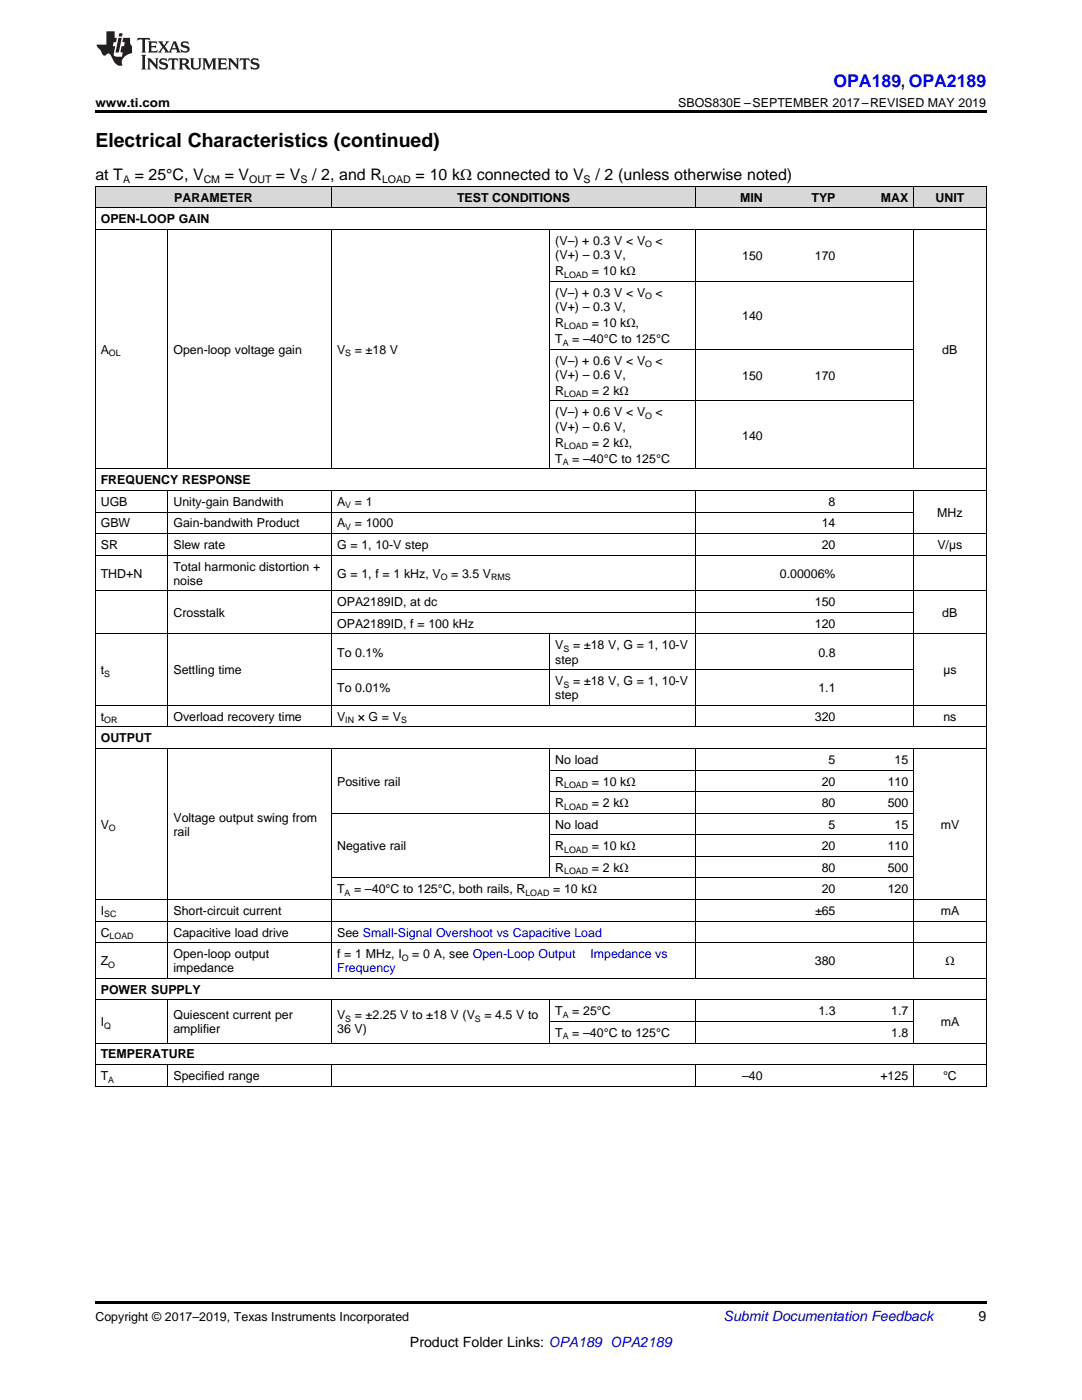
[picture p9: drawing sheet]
<svg xmlns="http://www.w3.org/2000/svg" width="216mm" height="279mm" viewBox="0 0 216 279" stroke-linecap="round" stroke-linejoin="round" font-family="sans-serif">
<defs><g id="words">
<text font-size="3.9" x="19" y="29.3">Electrical Characteristics (continued)</text>
<text font-size="3.5" fill="#00f" x="166.3" y="17.3">OPA189, OPA2189</text>
<g font-size="3.2">
<text x="19" y="36">at T</text>
<text x="26.9" y="36">= 25°C, V</text>
<text x="44.8" y="36">= V</text>
<text x="55.1" y="36">= V</text>
<text x="62.3" y="36">/ 2, and R</text>
<text x="82.9" y="36">= 10 kΩ connected to V</text>
<text x="118.8" y="36">/ 2 (unless otherwise noted)</text>
</g>
<text font-size="2.8" fill="#0000c8" x="144.4" y="263.6">Submit Documentation Feedback</text>
<g font-size="2.8">
<text x="195.3" y="263.6">9</text>
<text x="81.8" y="268.9">Product Folder Links: OPA189 OPA2189</text>
</g>
<g font-size="2.5">
<text x="19" y="21.4">www.ti.com</text>
<text x="135.3" y="21.4">SBOS830E –SEPTEMBER 2017–REVISED MAY 2019</text>
<text x="34.8" y="40.3">PARAMETER</text>
<text x="91.2" y="40.3">TEST CONDITIONS</text>
<text x="147.7" y="40.3">MIN</text>
<text x="161.9" y="40.3">TYP</text>
<text x="175.8" y="40.3">MAX</text>
<text x="186.7" y="40.3">UNIT</text>
<text x="20.1" y="44.6">OPEN-LOOP GAIN</text>
<text x="110.8" y="48.9">(V–) + 0.3 V &lt; V</text>
<text x="110.8" y="51.7">(V+) – 0.3 V,</text>
<text x="130.8" y="48.9">&lt;</text>
<text x="148.1" y="51.9">150</text>
<text x="162.6" y="51.9">170</text>
<text x="110.8" y="54.9">R</text>
<text x="110.8" y="59.2">(V–) + 0.3 V &lt; V</text>
<text x="118.1" y="54.9">= 10 kΩ</text>
<text x="130.8" y="59.2">&lt;</text>
<text x="110.8" y="62.1">(V+) – 0.3 V,</text>
<text x="110.8" y="65.3">R</text>
<text x="118.1" y="65.3">= 10 kΩ,</text>
<text x="148.1" y="63.9">140</text>
<text x="20.1" y="70.6">A</text>
<text x="34.6" y="70.6">Open-loop voltage gain</text>
<text x="67.3" y="70.6">V</text>
<text x="70.8" y="70.6">= ±18 V</text>
<text x="110.8" y="68.5">T</text>
<text x="114.2" y="68.5">= –40°C to 125°C</text>
<text x="188" y="70.6">dB</text>
<text x="110.8" y="72.8">(V–) + 0.6 V &lt; V</text>
<text x="110.8" y="75.6">(V+) – 0.6 V,</text>
<text x="130.8" y="72.8">&lt;</text>
<text x="148.1" y="75.8">150</text>
<text x="162.6" y="75.8">170</text>
<text x="110.8" y="78.8">R</text>
<text x="110.8" y="83.1">(V–) + 0.6 V &lt; V</text>
<text x="118.1" y="78.8">= 2 kΩ</text>
<text x="130.8" y="83.1">&lt;</text>
<text x="110.8" y="85.9">(V+) – 0.6 V,</text>
<text x="110.8" y="89.1">R</text>
<text x="118.1" y="89.1">= 2 kΩ,</text>
<text x="148.1" y="87.7">140</text>
<text x="110.8" y="92.4">T</text>
<text x="114.2" y="92.4">= –40°C to 125°C</text>
<text x="20.1" y="96.7">FREQUENCY RESPONSE</text>
<text x="20.1" y="101">UGB</text>
<text x="34.6" y="101">Unity-gain Bandwith</text>
<text x="67.3" y="101">A</text>
<text x="70.8" y="101">= 1</text>
<text x="165.3" y="101">8</text>
<text x="20.1" y="105.3">GBW</text>
<text x="34.6" y="105.3">Gain-bandwith Product</text>
<text x="67.3" y="105.3">A</text>
<text x="70.8" y="105.3">= 1000</text>
<text x="164" y="105.3">14</text>
<text x="187" y="103.1">MHz</text>
<text x="20.1" y="109.6">SR</text>
<text x="34.6" y="109.6">Slew rate</text>
<text x="34.6" y="113.9">Total harmonic distortion +</text>
<text x="67.3" y="109.6">G = 1, 10-V step</text>
<text x="164" y="109.6">20</text>
<text x="187" y="109.6">V/µs</text>
<text x="20.1" y="115.3">THD+N</text>
<text x="34.6" y="116.7">noise</text>
<text x="67.3" y="115.3">G = 1, f = 1 kHz, V</text>
<text x="90" y="115.3">= 3.5 V</text>
<text x="155.6" y="115.3">0.00006%</text>
<text x="34.6" y="123.2">Crosstalk</text>
<text x="67.3" y="121">OPA2189ID, at dc</text>
<text x="67.3" y="125.3">OPA2189ID, f = 100 kHz</text>
<text x="162.6" y="121">150</text>
<text x="162.6" y="125.3">120</text>
<text x="188" y="123.2">dB</text>
<text x="67.3" y="131">To 0.1%</text>
<text x="110.8" y="129.6">V</text>
<text x="114.3" y="129.6">= ±18 V, G = 1, 10-V</text>
<text x="163.3" y="131">0.8</text>
<text x="20.1" y="134.6">t</text>
<text x="34.6" y="134.6">Settling time</text>
<text x="110.8" y="132.4">step</text>
<text x="110.8" y="136.7">V</text>
<text x="114.3" y="136.7">= ±18 V, G = 1, 10-V</text>
<text x="188.2" y="134.6">µs</text>
<text x="20.1" y="143.9">t</text>
<text x="34.6" y="143.9">Overload recovery time</text>
<text x="67.3" y="138.1">To 0.01%</text>
<text x="67.3" y="143.9">V</text>
<text x="71.4" y="143.9">× G = V</text>
<text x="110.8" y="139.6">step</text>
<text x="162.6" y="143.9">320</text>
<text x="163.3" y="138.1">1.1</text>
<text x="188.2" y="143.9">ns</text>
<text x="20.1" y="148.2">OUTPUT</text>
<text x="110.8" y="152.5">No load</text>
<text x="165.3" y="152.5">5</text>
<text x="178.5" y="152.5">15</text>
<text x="67.3" y="156.8">Positive rail</text>
<text x="110.8" y="156.8">R</text>
<text x="110.8" y="161.1">R</text>
<text x="118.1" y="156.8">= 10 kΩ</text>
<text x="118.1" y="161.1">= 2 kΩ</text>
<text x="164" y="156.8">20</text>
<text x="164" y="161.1">80</text>
<text x="177.1" y="156.8">110</text>
<text x="177.1" y="161.1">500</text>
<text x="20.1" y="165.4">V</text>
<text x="34.6" y="164">Voltage output swing from</text>
<text x="34.6" y="166.8">rail</text>
<text x="110.8" y="165.4">No load</text>
<text x="165.3" y="165.4">5</text>
<text x="178.5" y="165.4">15</text>
<text x="187.7" y="165.4">mV</text>
<text x="67.3" y="169.7">Negative rail</text>
<text x="110.8" y="169.7">R</text>
<text x="110.8" y="174">R</text>
<text x="118.1" y="169.7">= 10 kΩ</text>
<text x="118.1" y="174">= 2 kΩ</text>
<text x="164" y="169.7">20</text>
<text x="164" y="174">80</text>
<text x="177.1" y="169.7">110</text>
<text x="177.1" y="174">500</text>
<text x="67.3" y="178.3">T</text>
<text x="70.7" y="178.3">= –40°C to 125°C, both rails, R</text>
<text x="110.4" y="178.3">= 10 kΩ</text>
<text x="164" y="178.3">20</text>
<text x="177.1" y="178.3">120</text>
<text x="20.1" y="182.6">I</text>
<text x="34.6" y="182.6">Short-circuit current</text>
<text x="162.6" y="182.6">±65</text>
<text x="187.7" y="182.6">mA</text>
<text x="20.1" y="186.9">C</text>
<text x="34.6" y="186.9">Capacitive load drive</text>
<text x="34.6" y="191.2">Open-loop output</text>
<text x="67.3" y="186.9">See Small-Signal Overshoot vs Capacitive Load</text>
<text x="67.3" y="191.2">f = 1 MHz, I</text>
<text x="82.3" y="191.2">= 0 A, see Open-Loop Output</text>
<text x="20.1" y="192.6">Z</text>
<text x="34.6" y="194">impedance</text>
<text x="162.6" y="192.6">380</text>
<text x="188.6" y="192.6">Ω</text>
<text x="20.1" y="198.3">POWER SUPPLY</text>
<text x="34.6" y="203.4">Quiescent current per</text>
<text x="67.3" y="203.4">V</text>
<text x="70.8" y="203.4">= ±2.25 V to ±18 V (V</text>
<text x="96.7" y="203.4">= 4.5 V to</text>
<text x="110.8" y="202.6">T</text>
<text x="114.2" y="202.6">= 25°C</text>
<text x="163.3" y="202.6">1.3</text>
<text x="177.8" y="202.6">1.7</text>
<text x="20.1" y="204.8">I</text>
<text x="34.6" y="206.2">amplifier</text>
<text x="67.3" y="206.2">36 V)</text>
<text x="110.8" y="206.9">T</text>
<text x="114.2" y="206.9">= –40°C to 125°C</text>
<text x="177.8" y="206.9">1.8</text>
<text x="187.7" y="204.8">mA</text>
<text x="20.1" y="211.2">TEMPERATURE</text>
<text x="20.1" y="215.5">T</text>
<text x="34.6" y="215.5">Specified range</text>
<text x="148.1" y="215.5">–40</text>
<text x="175.7" y="215.5">+125</text>
<text x="188.2" y="215.5">°C</text>
<text x="19" y="263.6">Copyright © 2017–2019, Texas Instruments Incorporated</text>
</g>
<g font-size="2.5" fill="#00f">
<text x="117.8" y="191.2">Impedance vs</text>
<text x="67.3" y="194">Frequency</text>
</g>
<g font-size="2.1">
<text x="24.6" y="36.6">A</text>
<text x="40.6" y="36.6">CM</text>
<text x="49.7" y="36.6">OUT</text>
<text x="59.9" y="36.6">S</text>
<text x="76.2" y="36.6">LOAD</text>
<text x="116.5" y="36.6">S</text>
</g>
<g font-size="1.8">
<text x="128.7" y="49.4">O</text>
<text x="112.6" y="55.4">LOAD</text>
<text x="128.7" y="59.7">O</text>
<text x="112.6" y="65.8">LOAD</text>
<text x="21.7" y="71.1">OL</text>
<text x="68.9" y="71.1">S</text>
<text x="112.3" y="69">A</text>
<text x="128.7" y="73.3">O</text>
<text x="112.6" y="79.3">LOAD</text>
<text x="128.7" y="83.6">O</text>
<text x="112.6" y="89.6">LOAD</text>
<text x="112.3" y="92.9">A</text>
<text x="68.9" y="101.5">V</text>
<text x="68.9" y="105.8">V</text>
<text x="87.9" y="115.8">O</text>
<text x="98" y="115.8">RMS</text>
<text x="112.4" y="130.1">S</text>
<text x="20.8" y="135.1">S</text>
<text x="112.4" y="137.2">S</text>
<text x="20.8" y="144.4">OR</text>
<text x="68.9" y="144.4">IN</text>
<text x="80" y="144.4">S</text>
<text x="112.6" y="157.3">LOAD</text>
<text x="112.6" y="161.6">LOAD</text>
<text x="21.7" y="165.9">O</text>
<text x="112.6" y="170.2">LOAD</text>
<text x="68.8" y="178.8">A</text>
<text x="104.8" y="178.8">LOAD</text>
<text x="112.6" y="174.5">LOAD</text>
<text x="20.8" y="183.1">SC</text>
<text x="21.9" y="187.4">LOAD</text>
<text x="80.2" y="191.7">O</text>
<text x="21.6" y="193.1">O</text>
<text x="68.9" y="203.9">S</text>
<text x="94.8" y="203.9">S</text>
<text x="112.3" y="203.1">A</text>
<text x="20.8" y="205.3">Q</text>
<text x="112.3" y="207.4">A</text>
<text x="21.6" y="216">A</text>
</g>
</g></defs>
<g fill="#d8d8d8">
<path d="M19 37.3h14.5v4.3h-14.5z"/>
<path d="M33.5 37.3h32.7v4.3h-32.7z"/>
<path d="M66.2 37.3h43.5v4.3h-43.5z"/>
<path d="M109.7 37.3h29.1v4.3h-29.1z"/>
<path d="M138.8 37.3h14.5v4.3h-14.5z"/>
<path d="M153.3 37.3h14.5v4.3h-14.5z"/>
<path d="M167.8 37.3h14.5v4.3h-14.5z"/>
<path d="M182.3 37.3h14.5v4.3h-14.5z"/>
</g>
<path d="M19 22h177.8v.5h-177.8zM19 259.7h177.8v.5h-177.8z" fill="#000"/>
<g fill="none" stroke="#000" stroke-width=".2">
<path d="M19 37.2h177.8M19.1 37.2v179.6M66.2 37.2v4.4M138.7 37.2v4.4M182.3 37.2v4.4M196.8 37.2v179.6M19 45.8h177.8M19 41.5h177.8M33.5 45.9v47.7M66.2 45.9v47.7M109.7 45.9v47.7M109.7 56.1h72.6"/>
<path d="M138.7 45.9v47.7M182.3 45.9v47.7M109.7 69.7h72.6M19 97.9h177.8M19 93.6h177.8M33.5 97.9v47.2M66.2 97.9v47.2M109.7 80h72.6M138.7 97.9v47.2M182.3 97.9v47.2M19 117.9h177.8M19 110.8h177.8"/>
<path d="M19 106.5h177.8M19 102.2h163.3M19 126.5h177.8M66.2 133.6h116.1M66.2 122.2h116.1M109.7 126.6v14.2M19 149.4h177.8M19 145.1h177.8M19 140.8h177.8M33.5 149.4v45.9M66.2 149.4v45.9M109.7 149.4v25.9"/>
<path d="M109.7 158h72.6M109.7 153.7h72.6M138.7 149.4v45.9M182.3 149.4v45.9M19 179.5h177.8M66.2 175.2h116.1M66.2 162.3h116.1M109.7 170.9h72.6M109.7 166.6h72.6M19 199.5h177.8M19 195.2h177.8M19 188.1h177.8"/>
<path d="M19 183.8h177.8M33.5 199.6v8.6M66.2 199.6v8.6M109.7 199.6v8.6M138.7 199.6v8.6M182.3 199.6v8.6M19 216.8h177.8M19 212.5h177.8M19 208.2h177.8M33.5 212.5v4.3M66.2 212.5v4.3M109.7 203.9h72.6"/>
<path d="M138.7 212.5v4.3M182.3 212.5v4.3"/>
</g>
<g fill="#231f20">
<path d="M27.5 7.6l-.1 .5 .4-.2h.6v.1v2.1l-.2 .4h1l-.3-.4v-2.1l.1-.1h.5l.5 .2-.2-.5zM29.5 8.3l.2 .3v1.5l-.2 .4h1.8l.2-.6a1.04 1.04 0 0 1-1.3 .2v-.7h.6l.3 .2v-.6l-.3 .2h-.6v-.6l.8-.1 .4 .3-.2-.5zM31.5 8.3l.9 1.1-.9 1.1h.8l-.2-.2 .5-.7 .4 .7-.2 .2h1.5l-.1-.2 .1-.4h.9l.1 .4-.2 .2h1l-.3-.3-.7-1.9h-.5l-.9 2-.8-1 .9-1h-.8l.1 .3-.3 .5-.4-.6 .2-.2zM34.7 8.6l.4 1h-.7zM36.3 8.4a.63 .63 0 0 0-.2 .7 .63 .63 0 0 0 .6 .4l.6 .2 .1 .2a.75 .75 0 0 1-.7 .4 .75 .75 0 0 1-.6-.5l.1 .7 .1-.1a1.11 1.11 0 0 0 1.5-.6 1.13 1.13 0 0 0-1.2-.8l-.1-.4a1.04 1.04 0 0 1 1.2 .2l-.2-.5-.1 .1-.5-.2zM28.2 10.9l.2 .4v2.2l-.2 .4h1l-.3-.4v-2.2l.3-.4zM29.3 11.6l.3 .4v1.5l-.3 .4h.8l-.2-.4v-1.3l1.5 1.7v-1.9l.2-.4h-.7l.2 .4v.9l-1.1-1.3zM32 11.8a.62 .62 0 0 0-.2 .7 .62 .62 0 0 0 .6 .4l.6 .1 .1 .3a.76 .76 0 0 1-.7 .3 .76 .76 0 0 1-.6-.4l.1 .7 .1-.1a1.11 1.11 0 0 0 1.5-.6 1.13 1.13 0 0 0-1.2-.8l-.1-.4a1.04 1.04 0 0 1 1.2 .2l-.2-.6-.1 .1-.5-.1zM33.7 11.6l-.2 .6a.61 .61 0 0 1 .8-.3v1.6l-.2 .4h.9l-.2-.4v-1.6a.63 .63 0 0 1 .8 .3l-.2-.6zM35.6 11.6l.3 .4v1.5l-.3 .4h1l-.2-.2v-.8l.5 .2a.76 .76 0 0 0 1.2 .7l-1-1a.58 .58 0 0 0 .6-.5 .58 .58 0 0 0-.5-.6zM36.4 11.9h.1a.45 .45 0 0 1 .5 .1 .45 .45 0 0 1 .1 .5l-.7 .2zM37.9 11.6l.2 .2a2.17 2.17 0 0 0 .3 1.9 .99 .99 0 0 0 1.6-.6v-1.1l.2-.4h-.7l.2 .2a1.92 1.92 0 0 1-.2 1.8 .6 .6 0 0 1-.9-.5v-1.1l.2-.4zM40.4 11.6l.2 .4v1.5l-.2 .4h.7l-.2-.4v-1.4l.8 1.8 .8-1.8v1.4l-.2 .4h.9l-.2-.4v-1.5l.2-.4h-.8l-.6 1.5-.6-1.5zM43.4 11.6l.2 .4v1.5l-.2 .4h1.8l.2-.6a1.04 1.04 0 0 1-1.3 .1v-.6h.5l.4 .2v-.6l-.4 .2h-.5v-.7h.8l.3 .3-.1-.6zM45.5 11.6l.2 .4v1.5l-.2 .4h.7l-.2-.4v-1.3l1.5 1.7v-1.9l.2-.4h-.7l.2 .4v.9l-1.1-1.3zM47.9 11.6l-.1 .6a.61 .61 0 0 1 .8-.3v1.6l-.3 .4h1l-.3-.4 .1-1.6a.63 .63 0 0 1 .7 .3l-.1-.6zM50.2 11.8a.62 .62 0 0 0-.2 .7 .62 .62 0 0 0 .6 .4l.6 .1 .2 .3a.76 .76 0 0 1-.8 .3 .76 .76 0 0 1-.6-.4l.1 .7 .2-.1a1.11 1.11 0 0 0 1.5-.6 1.13 1.13 0 0 0-1.3-.8l-.1-.4a1.04 1.04 0 0 1 1.2 .2l-.1-.6-.2 .1-.5-.1z"/>
<path d="M21.2 6.3v2.6h-1.9l.1 .4 .7 .9a.91 .91 0 0 0 1 .8 .56 .56 0 0 1 .5-.3 .56 .56 0 0 1 .5 .3l.4 .8a1.53 1.53 0 0 0 1.9 1.2 1.54 1.54 0 0 1 1-2.1l.9-.3v-1.4a1.52 1.52 0 0 1-.3-1.6h-1.4l-.2 .8h.5l-.2 .8h-.4l-.2 1v.2l.4 .1-.2 .8a1.93 1.93 0 0 1-1.6-.3l.3-1.8h-.5l.2-.8h.4l.2-.8h-.4v-1.3zM23.6 7.6l-.6 2.9h.7l.6-2.9zM23.8 6.6l-.1 .7h.6l.2-.7z"/>
</g>
<use href="#words"/>
</svg>
